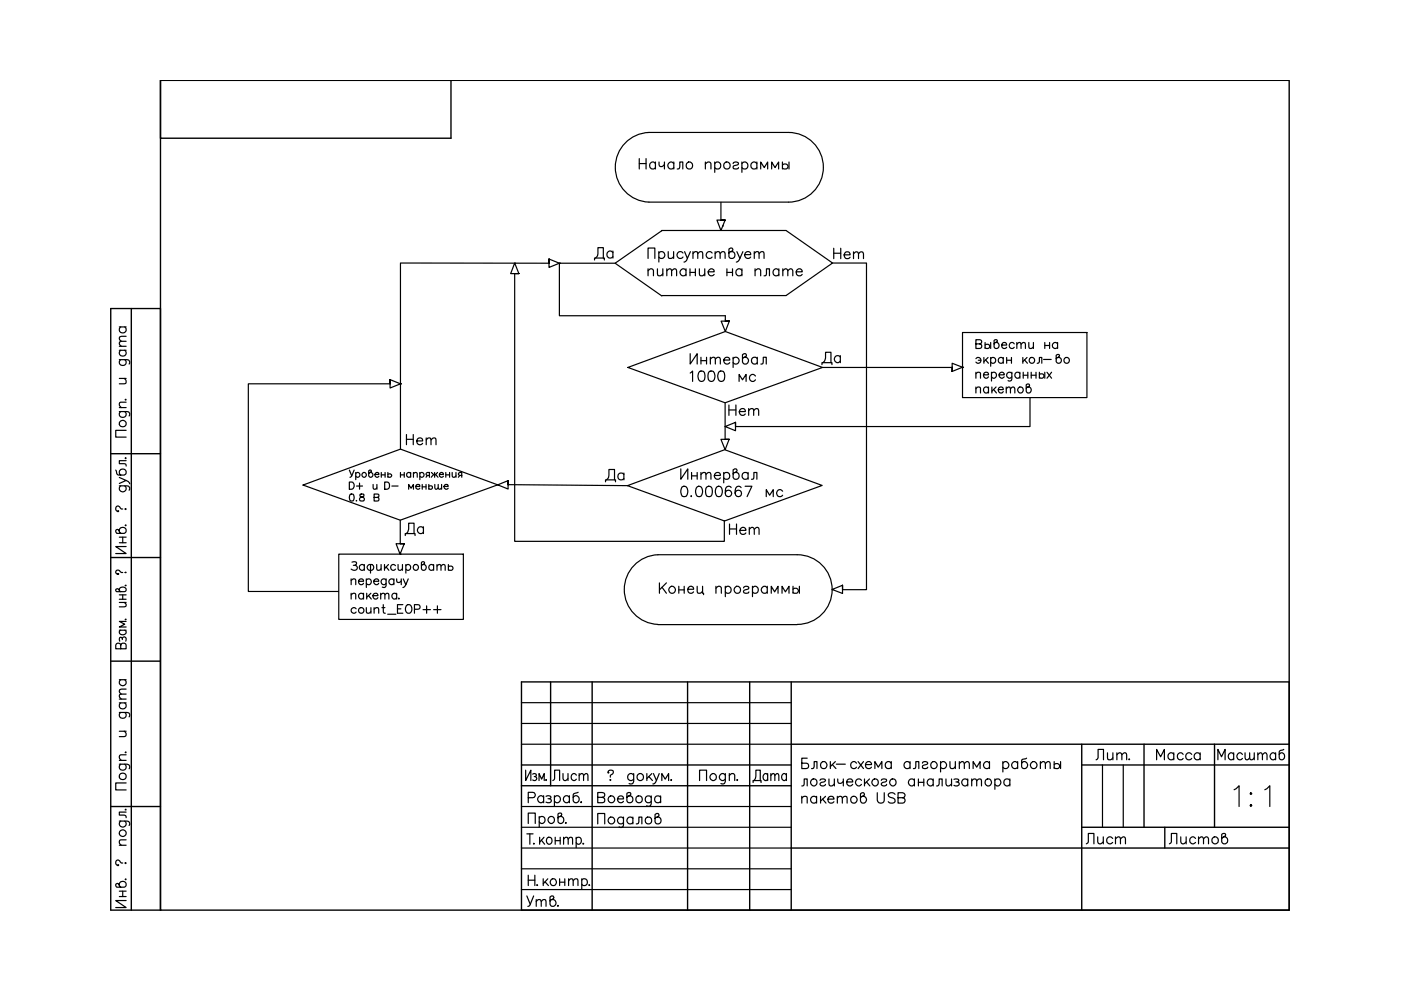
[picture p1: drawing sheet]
<svg xmlns="http://www.w3.org/2000/svg" width="297mm" height="210mm" viewBox="0 0 297 210" stroke-linecap="round" stroke-linejoin="round" font-family="sans-serif">
<defs><g id="words">
<text font-size="7.9" x="260.3" y="172.2">1:1</text>
<text font-size="6.6" x="127.7" y="167.6">докум.</text>
<g font-size="6.2">
<text x="124.9" y="56.4">Да</text>
<text x="173.2" y="78.7">Да</text>
<text x="158.4" y="167.2">Дата</text>
<text x="28.2" y="193.7" transform="rotate(-90 28.2 193.7)">Инв. подл.</text>
</g>
<g font-size="5.7">
<text x="127" y="103.4">Да</text>
<text x="84.7" y="114.7">Да</text>
<text x="153.5" y="114.7">Нет</text>
<text x="116.1" y="166.9">Лист</text>
<text x="229" y="180.3">Лист</text>
<text x="246.6" y="180.3">Листов</text>
</g>
<g font-size="5.3">
<text x="175.7" y="56.1">Нет</text>
<text x="153.5" y="89.3">Нет</text>
<text x="85" y="95.6">Нет</text>
<text x="231.1" y="162.3">Лит.</text>
<text x="244.1" y="162.3">Масса</text>
<text x="256.8" y="162.3">Масштаб</text>
<text x="110.4" y="193.3">Утв.</text>
</g>
</g></defs>
<!-- layer: 0.3-STAMP -->
<g fill="none" stroke="#000" stroke-width=".3">
<path d="M34 17h239.3v176h-239.3zM34 17h61.6v12.3h-61.6zM23.5 65.4h10.5v127.6h-10.5zM27.8 65.4v127.6M23.5 96.2h10.5M23.5 118.2h10.5M23.5 140.2h10.5M110.6 144.6h162.7v48.4h-162.7zM116.7 144.6v22M125.5 144.6v48.4M145.8 144.6v48.4M158.9 144.6v48.4"/>
<path d="M167.8 157.8h105.5M167.8 144.6v48.4M229.3 157.8v35.2M242.6 157.8v17.6M257.5 157.8v17.6M23.5 171h10.5M110.6 162.2h57.2M110.6 166.6h57.2M167.8 179.8h105.5M229.3 162.2h44M229.3 175.4h44"/>
</g>
<!-- layer: 0.25-STAMP -->
<path d="M110.6 149h57.2M110.6 157.8h57.2M110.6 153.4h57.2M110.6 179.8h57.2M110.6 175.4h57.2M110.6 171h57.2M233.8 162.2v13.2M238.2 162.2v13.2M110.6 188.6h57.2M110.6 184.2h57.2" fill="none" stroke="#000" stroke-width=".25"/>
<!-- layer: 0.25-TEXT -->
<g fill="none" stroke="#000" stroke-width=".25">
<path d="M135.5 33.6v2.2M135.5 34.7h1.5M137 33.6v2.2M137.6 28.1h29.6a7.4 7.4 0 0 1 7.4 7.4 7.4 7.4 0 0 1-7.4 7.4h-29.6M137.6 28.1a7.4 7.4 0 0 0-7.1 7.4 7.4 7.4 0 0 0 7.1 7.4M139 34.7a.72 .72 0 0 0-1.2 0 .72 .72 0 0 0 .4 1.1h.4l.4-.3M139 34.3v1.5M139.7 34.3l.1 .9 .2 .1h.4l.5-.4M140.9 34.3v1.5M142.9 34.7a.71 .71 0 0 0-1.1-.1 .71 .71 0 0 0 0 1 .71 .71 0 0 0 1.1-.1M142.9 34.3v1.5M143.6 35.8l.4-.1 .1-.3v-1.1h.7v1.5"/>
<path d="M145.6 34.7a.71 .71 0 0 1 1-.1 .71 .71 0 0 1 0 1 .71 .71 0 0 1-1-.1zM149.5 34.8l.4-.3a.51 .51 0 0 1 .8 .2v1.1M149.5 34.3v1.5M151.5 34.7a.71 .71 0 0 1 1.1-.1 .71 .71 0 0 1 0 1 .71 .71 0 0 1-1.1-.1M151.5 34.3v2.2M153.5 34.7a.71 .71 0 0 1 1.1-.1 .71 .71 0 0 1 0 1 .71 .71 0 0 1-1.1-.1zM155.4 34.7a.64 .64 0 0 1 .6-.4 .64 .64 0 0 1 .6 .4l-.1 .2-.8 .2a.39 .39 0 0 0-.2 .6 .8 .8 0 0 0 1.1-.2M157.3 34.7a.71 .71 0 0 1 1-.1 .71 .71 0 0 1 0 1 .71 .71 0 0 1-1-.1M157.3 34.3v2.2M160.5 34.7a.71 .71 0 0 0-1.1-.1 .71 .71 0 0 0 0 1 .71 .71 0 0 0 1.1-.1M160.5 34.3v1.5M161.3 35.8v-1.5l.7 1.2 .8-1.2v1.5"/>
<path d="M163.6 35.8v-1.5l.7 1.2 .8-1.2v1.5M165.9 35a.6 .6 0 0 1 1-.1 .6 .6 0 0 1-.2 .9h-.5l-.3-.2M165.9 34.3v1.5M167.3 34.3v1.5M109.1 55.8h.1M110 58l-.9-2.2-.8 2.2h1.7h-.9v56.8h44.5v-4.4M116.4 54.9l2.2 .9-2.2 .9v-1.8v.9h-31.5v39.4M118.6 55.8h.1M130.4 55.8h-11.8v11.1h35.2v1.2h.8h-1.7l.9 2.2 .8-2.2M137.4 54.8v-2.2h1.4v2.2M137.4 57.4l.3-.3a.51 .51 0 0 1 .8 .2v1.2M137.4 57v1.5"/>
<path d="M139.4 57l.1 1.4 .5 .1 .5-.4M139.7 53.7a.71 .71 0 0 1 1-.2 .71 .71 0 0 1 0 1.1 .71 .71 0 0 1-1-.1M139.7 53.4v2.2M140.3 49l26.4-.1 9.8 6.9-9.8 6.9h-26.4M140.3 48.9l-9.9 6.9 9.9 7M140.5 57v1.5M141.4 57.4l.5-.4 .4 .1 .1 1.4M141.4 57v1.5M141.7 53.4l.1 1.3a.77 .77 0 0 0 1-.3M142.4 57.4l.5-.4 .5 .1 .1 1.4M142.8 53.4v1.4M144.8 53.7a.71 .71 0 0 0-1-.2 .71 .71 0 0 0 0 1.1 .71 .71 0 0 0 1-.1"/>
<path d="M145.1 53.4l.6 1.4 .7-1.4M145.4 57.3a.71 .71 0 0 0-1-.1 .71 .71 0 0 0 0 1.1 .71 .71 0 0 0 1-.1M145.4 57v1.5M145.7 54.8a.84 .84 0 0 1-.7 .8M146.3 57.8h1.1M146.3 57v1.5M146.9 53.8l.5-.4h.5v1.4M146.9 53.4v1.4M147.4 57v1.5M147.9 53.8l.6-.4h.4l.1 1.4M148.3 57l.1 1.4 .5 .1 .5-.4M149.4 57v1.5"/>
<path d="M150.1 57.6h1.3a.66 .66 0 0 0-.8-.6 .66 .66 0 0 0-.5 .8 .69 .69 0 0 0 .6 .7 .69 .69 0 0 0 .7-.3M151 53.7a.71 .71 0 0 0-1.1-.2 .71 .71 0 0 0 0 1.1 .71 .71 0 0 0 1.1-.1M151.6 53.8l.5-.4h.5l.1 1.4M151.6 53.4v1.4M152.7 53.8l.5-.4h.4l.1 1.4M152.9 48.9h.1M152.9 42.9v3.8h.8h-1.7l.9 2.2 .8-2.2M152.9 48.8v.1M153.2 47.9h.1M154.1 57.8h1.2M154.1 57v1.5M155 53.4a.72 .72 0 0 1 .8 .4 .72 .72 0 0 1-.3 .9 .72 .72 0 0 1-1-.3v-1.6a.47 .47 0 0 1 .5-.2 .47 .47 0 0 1 .4 .3l-.1 .2-.8 .6"/>
<path d="M155.3 57v1.5M156.2 53.4l.7 1.4 .6-1.4M156.9 54.8a.92 .92 0 0 1-.8 .8M157.3 57.3a.71 .71 0 0 0-1-.1 .71 .71 0 0 0 0 1.1 .71 .71 0 0 0 1-.1M157.3 57v1.5M157.9 54h1.3a.64 .64 0 0 0-.7-.7 .64 .64 0 0 0-.6 .7 .7 .7 0 0 0 .4 .8 .7 .7 0 0 0 .9-.3M159.9 53.8l.5-.4h.5v1.4M159.9 53.4v1.4M160.1 57.4l.3-.3a.51 .51 0 0 1 .9 .2v1.2M160.1 57v1.5M160.9 53.8l.6-.4h.4l.1 1.4M162 58.5l.4-.1 .1-1.4h.6v1.5"/>
<path d="M165.1 57.3a.69 .69 0 0 0-1-.1 .69 .69 0 0 0 0 1.1 .69 .69 0 0 0 1-.1M165.1 57v1.5M166 57.4l.5-.4 .4 .1 .1 1.4M166 57v1.5M167 57.4l.5-.4 .5 .1 .1 1.4M168.8 57.6h1.3a.66 .66 0 0 0-.8-.6 .66 .66 0 0 0-.5 .8 .69 .69 0 0 0 .5 .7 .69 .69 0 0 0 .8-.3M176.5 55.8h7.2v69.2h-5.1M25.3 76.3h1.7a.57 .57 0 0 1 .5 .3 .57 .57 0 0 1-.1 .6M25.3 74.3h1.4M25.3 73.4h1.4M25.3 69.3h1.4M25.6 76.3a.69 .69 0 0 0-.1 1 .69 .69 0 0 0 1 0 .69 .69 0 0 0-.1-1"/>
<path d="M25.6 74.3a.69 .69 0 0 0-.1 1 .69 .69 0 0 0 1 0 .69 .69 0 0 0-.1-1M25.6 69.3a.71 .71 0 0 0-.1 1.1 .71 .71 0 0 0 1 0 .71 .71 0 0 0-.1-1.1M26.7 72.4l-1.3 .1-.1 .4 .4 .5M26.7 71.3l-1.3 .1-.1 .5 .4 .5M133.1 77.9l20.7-7.6 20.6 7.6-20.7 7.5zM146.3 75v2.2l1.5-2.2v2.2M146.3 79.1l.5-.4v2.2M148.3 78.8a.76 .76 0 0 1 1.1 .3 1.95 1.95 0 0 1-.2 1.6 .69 .69 0 0 1-1.1-.3 1.69 1.69 0 0 1 .2-1.6zM148.6 76.5h1.2M148.6 75.7v1.5M149.8 75.7v1.5M150.4 78.8a.74 .74 0 0 1 1.1 .3 1.11 1.11 0 0 1-.8 1.8 .98 .98 0 0 1-.6-1.3z"/>
<path d="M150.6 76.1l.6-.4 .4 .1 .1 1.4M150.6 75.7v1.5M151.7 76.1l.5-.4 .4 .1 .1 1.4M152.5 78.8a.76 .76 0 0 1 1.1 .3 1.95 1.95 0 0 1-.2 1.6 .69 .69 0 0 1-1.1-.3 1.69 1.69 0 0 1 .2-1.6zM153.4 76.3h1.3a.67 .67 0 0 0-.9-.5 .67 .67 0 0 0-.2 1.1 .68 .68 0 0 0 1.1 0M155.4 76a.71 .71 0 0 1 1.1-.1 .71 .71 0 0 1 0 1.1 .71 .71 0 0 1-1.1-.1M155.4 75.7v2.2M157.8 75.7a.7 .7 0 0 1 .9 .5 .7 .7 0 0 1-.4 .9 .7 .7 0 0 1-.9-.3v-1.6a.47 .47 0 0 1 .5-.2 .47 .47 0 0 1 .4 .3l-.1 .2-.8 .5M160.2 79.7a.7 .7 0 0 0-1.1-.1 .7 .7 0 0 0 0 1.1 .7 .7 0 0 0 1.1-.2M160.6 76a.69 .69 0 0 0-1.1 0 .69 .69 0 0 0 0 1 .69 .69 0 0 0 1.1-.1M160.6 75.7v1.5M161.3 77.2l.4-.1 .1-1.4h.7v1.5"/>
<path d="M174.4 77.9h27.5M201.9 77.9v.9v-1.8l2.2 .9-2.2 .9M204.1 70.5h26.3v13.8h-26.3zM204.1 77.9h.1M206.9 72.9h.8l.4 .2v.4l-.4 .4h-.8v-1.9h.8l.4 .2v.3l-.1 .3-.3 .1M206.9 76a.59 .59 0 0 1 .9 0 .59 .59 0 0 1 0 .8 .59 .59 0 0 1-.9 0M206.9 79.3l.3-.3a.47 .47 0 0 1 .7 .2v1M206.9 78.9v1.3M207.4 76.4h.6M208.5 79.5h1.1v-.2a.58 .58 0 0 0-.9-.2 .58 .58 0 0 0 0 .9 .58 .58 0 0 0 .9-.1M208.6 75.8v1.2M208.9 73.2a.5 .5 0 0 1 .8-.1 .5 .5 0 0 1-.2 .8l-.6-.2"/>
<path d="M208.9 72.6v1.3M208.9 76.3l.7 .7M209.5 75.8l-.9 .9M210 76a.59 .59 0 0 1 .9 0 .59 .59 0 0 1 0 .8 .59 .59 0 0 1-.9 0M210 72.6v1.3M210 75.8v1.9M210.2 79.2a.59 .59 0 0 1 .9-.1 .59 .59 0 0 1 0 .9 .59 .59 0 0 1-.9-.1M210.2 78.9v1.9M211.1 72.6a.62 .62 0 0 1 .8 .4 .62 .62 0 0 1-.3 .8 .62 .62 0 0 1-.8-.3v-1.3l.2-.2 .4 .1v.3l-.6 .5M211.8 79.5h1.1a.59 .59 0 0 0-.9-.5 .59 .59 0 0 0 .1 1.1 .5 .5 0 0 0 .8-.2M212.4 73.2h1a.55 .55 0 0 0-.6-.6 .55 .55 0 0 0-.4 .7 .57 .57 0 0 0 .4 .6 .57 .57 0 0 0 .6-.3M212.7 76a.59 .59 0 0 0-.9 0 .59 .59 0 0 0 0 .8 .59 .59 0 0 0 .9 0"/>
<path d="M212.7 75.8v1.2M213.4 76.4h1M213.4 75.8v1.2M214.4 75.8v1.2M214.5 79.2a.61 .61 0 0 0-.9-.1 .61 .61 0 0 0 0 .9 .61 .61 0 0 0 .9-.1M214.5 78.9v1.5a.49 .49 0 0 1-.3 .4 .49 .49 0 0 1-.5-.1M215 72.9a.59 .59 0 0 0-.8-.1 .59 .59 0 0 0 0 .9 .59 .59 0 0 0 .8-.1M215.6 73l.5-.4 .3 .1 .1 1.2M215.6 72.6v1.3M216.2 79.2a.59 .59 0 0 0-.8-.1 .59 .59 0 0 0 0 .9 .59 .59 0 0 0 .8-.1M216.2 78.9v1.3M216.5 73l.4-.4 .4 .1 .1 1.2"/>
<path d="M216.9 75.8v1.2M216.9 79.6h1M216.9 78.9v1.3M217.2 76.3l.6 .7M217.7 75.8l-.8 .9M217.9 78.9v1.3M218.1 72.6l.1 1.2a.63 .63 0 0 0 .9-.3M218.6 79.6h1.1M218.6 78.9v1.3M219.1 72.6v1.3M219.7 78.9v1.3M219.9 77l.3-.1 .2-.2v-.9h.5v1.2"/>
<path d="M220.4 79.5a.51 .51 0 0 1 .8-.1 .51 .51 0 0 1-.2 .8h-.4l-.2-.2M220.4 78.9v1.3M221.3 76.2h1.6M221.5 73.3h1M221.5 72.6v1.3M221.5 78.9v1.3M222 78.9l1 1.3M222.5 72.6v1.3M223 78.9l-1 1.3M224.2 72.9a.61 .61 0 0 0-.9-.1 .61 .61 0 0 0 0 .9 .61 .61 0 0 0 .9-.1M224.2 72.6v1.3M224.3 75.8a.61 .61 0 0 1 .7 .4 .61 .61 0 0 1-.3 .7 .61 .61 0 0 1-.8-.2v-1.4l.6-.1 .1 .2v.2l-.7 .4"/>
<path d="M24.5 99.7l.3 .7 .3 .3h1.3a.7 .7 0 0 0 .1-1 .7 .7 0 0 0-1.1 0 .7 .7 0 0 0 .2 1M25.3 87.3h1.7a.57 .57 0 0 1 .5 .3 .57 .57 0 0 1-.1 .6M25.3 86.4h1.4M25.3 80.2h1.4M25.6 87.3a.69 .69 0 0 0-.1 1 .69 .69 0 0 0 1 0 .69 .69 0 0 0-.1-1M26.4 80.2a.77 .77 0 0 1 .3 1.1l-1.4 .1M26.7 97v.3l-.2-.2M26.7 84.6v.3l-.2-.2M26.7 97.7h-1.4v.6l1.4 .1v.4M26.7 91.2h-2.2v1.5h2.2M26.7 85.3h-1.1a.51 .51 0 0 0-.2 .8l.3 .3M74.1 99.7l.5 1.2"/>
<path d="M75.1 99.7l-.5 1.2-.4 .3M82.7 80.5l2.2 .9-2.2 .9v-1.8v.9h-30.1v44h19.1M84.9 81.4h.1M144.3 99.4v2.2l1.5-2.2v2.2M153.7 85.4v7.7h.9h-1.7l.8 2.2 .9-2.2M156.7 80.9v-1.5l.7 1.1 .8-1.1v1.5M206.9 82.4l.3-.3a.47 .47 0 0 1 .7 .2v1M206.9 82.1v1.2M209.6 82.3a.59 .59 0 0 0-.9-.1 .59 .59 0 0 0 0 .9 .59 .59 0 0 0 .9-.1M209.6 82.1v1.2M210.3 82.1v1.2M210.7 82.6l.6 .7"/>
<path d="M211.2 82.1l-.9 .8M211.7 82.6h1v-.2a.62 .62 0 0 0-.9-.2 .62 .62 0 0 0-.1 .9 .62 .62 0 0 0 .8 .1l.2-.2M213.3 82.4l.5-.3h.4v1.2M213.3 82.1v1.2M214.2 82.4l.5-.3h.3l.2 1.2M217.9 82.1a.6 .6 0 0 1 .7 .7 .6 .6 0 0 1-.9 .3l-.1-1.5 .5-.2 .2 .3-.1 .2-.6 .4M218.4 84.3v6.1h-62.5v-.9v1.8l-2.2-.9 2.2-.9M25.3 112.7a.72 .72 0 0 1 .4-.9 .72 .72 0 0 1 .9 .4 .72 .72 0 0 1-.2 .9h-1.6a.47 .47 0 0 1-.3-.5 .47 .47 0 0 1 .4-.4l.2 .1 .5 .8M25.3 103h1.7a.57 .57 0 0 1 .5 .3 .57 .57 0 0 1-.1 .6M25.3 101.2l1.4 .7-1.4 .6M25.3 113.9h1.4M25.3 115.1h1.4"/>
<path d="M25.6 103a.71 .71 0 0 0-.1 1.1 .71 .71 0 0 0 1 0 .71 .71 0 0 0-.1-1.1M26 107.9h-.3l-.3-.4a.46 .46 0 0 0-.7-.1 .64 .64 0 0 0-.1 .7 .64 .64 0 0 0 .5 .4l.1-.2h-.2M26 113.9v1.2M26.5 107.9h.2v.1zM26.7 111.3v.1h-.2M26.7 115.9h-2.2l2.2 1.5h-2.2M26.7 101.9l.5 .2 .3 .5M64.2 102.8l20.7-7.6 20.6 7.6-20.6 7.5zM71.8 117.5h26.4v13.8h-26.4zM74.1 102.2h.5a.81 .81 0 0 1 .5 .8 .81 .81 0 0 1-.5 .7h-.5zM74.3 104.8h.6l.1 .2 .1 .6-.2 .6h-.6l-.1-.2-.1-.6zM74.6 119.2a.71 .71 0 0 1 1 .2l-.1 .3-.2 .2a.58 .58 0 0 1 .4 .8 .58 .58 0 0 1-1 .1l-.2-.1"/>
<path d="M74.9 119.9h.4M75.4 100.4a.5 .5 0 0 1 .8-.1 .5 .5 0 0 1 0 .8 .5 .5 0 0 1-.8-.1M75.4 100.2v1.5M75.6 106.1l-.1 .1h.1M75.6 103.1h1.3M76.2 102.4v1.3M76.4 104.8v.4l.4 .2a.45 .45 0 0 1 .5 .5 .45 .45 0 0 1-.7 .3h-.2l-.2-.5 .2-.2 .7-.3 .1-.2-.1-.2zM77.2 119.9a.59 .59 0 0 0-.8 0 .59 .59 0 0 0 0 .8 .59 .59 0 0 0 .8 0M77.2 119.7v1.2M78.5 100.2a.5 .5 0 0 1 .6 .3 .5 .5 0 0 1-.3 .6 .5 .5 0 0 1-.6-.2v-1.1l.4-.1 .2 .2-.1 .1-.5 .4M78.6 119.7v1.8M79.1 102.7l.1 .9 .4 .1 .3-.3"/>
<path d="M79.3 105.5l1 .1v.5l-.3 .1h-.7v-1.5l1 .2v.4l-.3 .2M79.5 100.6h.8v-.1a.47 .47 0 0 0-.7-.1 .47 .47 0 0 0 0 .7 .47 .47 0 0 0 .7-.1M79.9 119.7l.1 1.1 .4 .1 .4-.3M79.9 102.7v1M80.8 119.7v1.2M80.8 100.7h.8M80.8 100.2v1M81.5 119.7v1.2M81.6 102.2h.5a.81 .81 0 0 1 .5 .8 .81 .81 0 0 1-.5 .7h-.5zM81.6 100.2v1M82.2 100.6a.4 .4 0 0 1 .7 0 .4 .4 0 0 1-.2 .6l-.5-.2M82.2 100.2v1"/>
<path d="M82.4 119.7l-.9 .9M83.1 103.1h1.3M83.8 119.9a.58 .58 0 0 0-.8 0 .58 .58 0 0 0 0 .8 .58 .58 0 0 0 .8 0M84.4 119.7l.1 1.1 .4 .1 .4-.3M84.9 117.5h.1M84.9 115.3h.8h-1.7l.8 2.2 .9-2.2M84.9 117.4v.1M84.9 100.7h.8M84.9 100.2v1M85.3 119.7v1.2M85.7 100.2v1M86 119.9a.58 .58 0 0 1 .9 0 .58 .58 0 0 1 0 .8 .58 .58 0 0 1-.9 0"/>
<path d="M86 119.7v1.8M86.6 103.7v-1l.6 .8 .5-.8v1M87.1 100.4a.48 .48 0 0 0-.7-.1 .48 .48 0 0 0 0 .7 .48 .48 0 0 0 .7 0M87.1 100.2v1M87.7 100.5l.3-.3 .4 .1 .1 .9M87.7 100.2v1M88.2 103.1h.8a.48 .48 0 0 0-.8-.3 .48 .48 0 0 0 .2 .8l.3 .1 .3-.2M89 100.4a.5 .5 0 0 1 .7-.1 .5 .5 0 0 1 0 .8 .5 .5 0 0 1-.7-.1M89 100.2v1.5M89.5 103.2h.8M89.5 102.7v1M89.7 119.7a.59 .59 0 0 1 .7 .3 .59 .59 0 0 1-.3 .8 .59 .59 0 0 1-.7-.2v-1.3l.5-.2 .1 .3-.1 .1-.5 .4"/>
<path d="M90.3 102.7v1M90.6 100.8l-.3 .4M90.9 103.1a.42 .42 0 0 1 .6-.1 .42 .42 0 0 1 .1 .6l-.2 .1-.5-.1M90.9 102.7v1M91 100.8h-.5l-.2-.2 .1-.3 .6-.1v1M91.5 100.2l.6 .6 .7-.6M91.9 119.9a.57 .57 0 0 0-.8 0 .57 .57 0 0 0 0 .8 .57 .57 0 0 0 .8 0M91.9 100.6l-.5 .6M91.9 119.7v1.2M92.1 100.2v1M92.2 102.7l.1 .9 .3 .1 .3-.3M92.4 100.6l.5 .6"/>
<path d="M92.7 119.7v1.2M92.9 102.7l.1 .9 .3 .1 .3-.3M93.2 100.6h.8a.48 .48 0 0 0-.8-.2 .48 .48 0 0 0 .3 .8l.5-.2M93.6 102.7v1M94.1 103.1h.9a.47 .47 0 0 0-.6-.3 .47 .47 0 0 0-.2 .7l.3 .2 .5-.2M94.5 100.7h.8M94.5 100.2v1M95.1 119.7v1.2M95.3 100.2v1M95.9 100.2l.1 .9 .3 .1 .4-.3M96.7 100.2v1M97.5 100.8l-.3 .4"/>
<path d="M97.9 100.8h-.5l-.2-.2 .1-.3 .6-.1v1M105.5 102.8h.1M107.7 101.9l-2.2 .9 2.2 .9v-1.8v.9l25.3 .2M133 103l20.7-7.7 20.6 7.6-20.7 7.6zM139.5 117.6h29.5a7.4 7.4 0 0 1 7.4 7.4 7.4 7.4 0 0 1-7.4 7.4M139.5 117.6a7.4 7.4 0 0 0-7.1 7.4 7.4 7.4 0 0 0 7.1 7.4M144.6 103.2a.69 .69 0 0 1 1.1 .3 1.11 1.11 0 0 1-.7 1.8 1.2 1.2 0 0 1-.5-1.8zM146.5 105.1v.1h.1M146.6 100.9h1.2M146.6 100.2v1.4M147.8 103.2a.66 .66 0 0 1 1 .3 1.11 1.11 0 0 1-.7 1.8 1.2 1.2 0 0 1-.5-1.8zM147.8 100.2v1.4"/>
<path d="M148.6 100.6l.6-.4 .4 .1 .1 1.3M148.6 100.2v1.4M149.7 100.6l.5-.4 .4 .1 .1 1.3M149.9 103.2a.69 .69 0 0 1 1 .3 2.02 2.02 0 0 1-.2 1.7 .76 .76 0 0 1-1-.3 1.9 1.9 0 0 1 .2-1.7zM151.5 100.8h1.2a.64 .64 0 0 0-.6-.7 .64 .64 0 0 0-.6 .7 .7 .7 0 0 0 .4 .8 .7 .7 0 0 0 .8-.3M152 103.2a.66 .66 0 0 1 1 .3 1.11 1.11 0 0 1-.7 1.8 1.2 1.2 0 0 1-.5-1.8zM153.4 100.5a.71 .71 0 0 1 1.1-.1 .71 .71 0 0 1 0 1 .71 .71 0 0 1-1.1-.1M153.4 100.2v2.2M155 103.4l-.1-.2a.7 .7 0 0 0-1 .3 1.73 1.73 0 0 0 .2 1.7 .68 .68 0 0 0 1-.3 .68 .68 0 0 0-.5-.9 .68 .68 0 0 0-.8 .6M155.9 100.2a.72 .72 0 0 1 .8 .4 .72 .72 0 0 1-.3 .9 .72 .72 0 0 1-1-.3v-1.6a.47 .47 0 0 1 .5-.2 .47 .47 0 0 1 .4 .4l-.1 .2-.8 .5M157.1 103.4a.63 .63 0 0 0-.6-.3 .63 .63 0 0 0-.5 .4 1.24 1.24 0 0 0 .5 1.8 .69 .69 0 0 0 .7-.6 .69 .69 0 0 0-.6-.8 .69 .69 0 0 0-.7 .7M158 103.1h1.4l-1 2.2"/>
<path d="M158.6 100.5a.71 .71 0 0 0-1-.1 .71 .71 0 0 0 0 1 .71 .71 0 0 0 1-.1M158.6 100.2v1.4M159.3 101.6l.5-.1v-1.3h.7v1.4M162.5 105.3v-1.5l.7 1.2 .7-1.2v1.5M165.9 104.2a.71 .71 0 0 0-1-.1 .71 .71 0 0 0 0 1 .71 .71 0 0 0 1-.1M25.3 125.2a.69 .69 0 0 1 .8-.7 .69 .69 0 0 1 .6 .8l-.3 .1h-1.6l-.3-.4 .4-.2 .2 .1 .5 .5M25.3 133.6h1.4M25.3 127.7h1.4M25.3 126.1h1.4M25.3 127.1h1.4M25.6 136.8a.54 .54 0 0 0-.5-.4 .54 .54 0 0 0-.6 .4v.8h2.2v-1.1l-.3-.1-.6 .1-.2 .3v.8M25.6 133.6a.47 .47 0 0 0-.3 .5 .47 .47 0 0 0 .3 .4 .68 .68 0 0 0 .8 0 .68 .68 0 0 0 .3-.8l-.3-.1"/>
<path d="M25.9 135.4l.5-.4 .3 .2v.7M25.9 135.6v-.2l-.3-.3a.56 .56 0 0 0-.2 .8M26 121.4l-.5-.2a.49 .49 0 0 0-.5-.4 .49 .49 0 0 0-.5 .5 .49 .49 0 0 0 .6 .5v-.2l-.1 .1M26 126.1v1M26.4 127.7l.3 .5v.4l-1.4 .1M26.5 121.4h.2zM26.7 131.2v.2l-.2-.1M26.7 124.1v.1l-.2-.1M26.7 131.8h-1.4l1.1 .5-1.1 .6h1.4M74.5 123.1l.4-.4 .4 .1 .1 1.2M74.5 126.1l.4-.3 .4 .1 .1 1.1M74.5 122.7v1.3"/>
<path d="M74.5 125.8v1.2M75.5 129.1a.59 .59 0 0 0-.9-.1 .59 .59 0 0 0 0 .9 .59 .59 0 0 0 .9-.1M76 123.2h1.1a.56 .56 0 0 0-.8-.4 .56 .56 0 0 0-.2 .9 .54 .54 0 0 0 .5 .3 .54 .54 0 0 0 .5-.3M77.1 126a.59 .59 0 0 0-.9-.1 .59 .59 0 0 0 0 .9 .59 .59 0 0 0 .9-.1M77.1 125.8v1.2M77.7 123a.59 .59 0 0 1 .8-.1 .59 .59 0 0 1 0 .9 .59 .59 0 0 1-.8-.1M77.7 128.8v.9a.44 .44 0 0 0 .7 .2l.2-.2M77.7 122.7v1.9M77.8 125.8v1.2M78.1 126.3l.6 .7M78.6 125.8l-.8 .8M78.6 128.8v1.2"/>
<path d="M79.1 126.3h1a.56 .56 0 0 0-.8-.5 .56 .56 0 0 0-.2 .9 .54 .54 0 0 0 .5 .3 .54 .54 0 0 0 .5-.3M79.2 123.2h1.1a.59 .59 0 0 0-.7-.4 .59 .59 0 0 0-.5 .6 .59 .59 0 0 0 .6 .6l.4-.1 .2-.2M79.3 129.2l.5-.4 .4 .1 .1 1.1M79.3 128.8v1.2M80.7 126.1l.5-.3 .3 .1 .1 1.1M80.7 125.8v1.2M81 128.8h.6M81.3 128.2v1.5l.1 .2 .3 .1M81.6 126.1l.4-.3 .4 .1 .1 1.1M81.9 123a.59 .59 0 0 0-.9-.1 .59 .59 0 0 0 0 .9 .59 .59 0 0 0 .9-.1M81.9 122.7v1.4a.49 .49 0 0 1-.3 .5 .49 .49 0 0 1-.5-.1M81.9 120.2l.6 .7"/>
<path d="M82.2 130.2h1.7M83.5 123a.59 .59 0 0 0-.9-.1 .59 .59 0 0 0 0 .9 .59 .59 0 0 0 .9-.1M83.5 122.7v1.3M84.1 122.7v.5a.44 .44 0 0 0 .7 .2l.3-.2M84.1 126a.57 .57 0 0 0-.8 0 .57 .57 0 0 0 0 .8 .57 .57 0 0 0 .8-.1M84.1 125.8v1.2M84.3 129.1h.7M84.6 126.8l-.1 .1h.2M85.1 122.7v1.3M85.4 128.2h-1.1v1.8h1.1M85.5 122.7l.5 1.3 .6-1.3M86 124l-.3 .5-.3 .1"/>
<path d="M86.3 128.3a.87 .87 0 0 1 1 .4 .87 .87 0 0 1-.1 1.1 .66 .66 0 0 1-.8 .2 .66 .66 0 0 1-.4-.7v-.4zM87.9 129.2h.7a.49 .49 0 0 0 .5-.5 .49 .49 0 0 0-.5-.5h-.7v1.8M89.7 129.3h1.6M90.5 128.5v1.5M91.9 129.3h1.6M92.7 120l.4-.3 .3 .1 .1 1.1M92.7 128.5v1.5M93.5 120l.4-.3 .4 .1 .1 1.1M95.1 120.2a.52 .52 0 0 1 .7-.1 .52 .52 0 0 1 .2 .6l-.3 .2-.6-.2M139.5 132.4h29.5M139.8 123.6v2.2M140.4 124.5l.9 1.3"/>
<path d="M141.3 123.6l-1.5 1.5M143.9 125.1h1.2M143.9 124.3v1.5M145.1 124.3v1.5M145.8 124.9h1.3a.64 .64 0 0 0-.8-.6 .64 .64 0 0 0-.5 .9 .66 .66 0 0 0 .5 .6 .66 .66 0 0 0 .8-.3M147.8 124.3l.1 1.4 .5 .1 .6-.4M149 124.3v1.5h.2v.3M151.8 124.7l.3-.3a.51 .51 0 0 1 .8 .2v1.2M151.8 124.3v1.5M153.8 124.6a.69 .69 0 0 1 1 0 .69 .69 0 0 1 0 1 .69 .69 0 0 1-1-.1M153.8 124.3v2.2M157.6 124.6a.64 .64 0 0 1 .6-.3 .64 .64 0 0 1 .6 .3l-.1 .3-.9 .3-.2 .3a.68 .68 0 0 0 1.2 0"/>
<path d="M159.5 124.6a.69 .69 0 0 1 1.1 0 .69 .69 0 0 1 0 1 .69 .69 0 0 1-1.1-.1M159.5 124.3v2.2M162.7 124.6a.71 .71 0 0 0-1.1-.1 .71 .71 0 0 0 0 1.1 .71 .71 0 0 0 1.1-.1M162.7 124.3v1.5M163.5 125.8v-1.5l.7 1.2 .8-1.2v1.5M165.8 125.8v-1.5l.7 1.2 .8-1.2v1.5M168.1 124.9a.58 .58 0 0 1 1 0 .58 .58 0 0 1-.2 .9h-.5l-.3-.2M168.1 124.3v1.5M169.5 124.3v1.5M176.4 125h.1M178.6 124.1l-2.2 .9 2.2 .8v-1.7v.9M25.3 151.1h2l.2 .3-.1 .6"/>
<path d="M25.3 155h1.4M25.3 149h1.4M25.3 148.2h1.4M25.3 144.1h1.4M25.6 151.1a.69 .69 0 0 0-.1 1 .69 .69 0 0 0 1 0 .69 .69 0 0 0-.1-1M25.6 149a.71 .71 0 0 0-.1 1.1 .71 .71 0 0 0 1 0 .71 .71 0 0 0-.1-1.1M25.6 144.1a.71 .71 0 0 0-.1 1.1 .71 .71 0 0 0 1 0 .71 .71 0 0 0-.1-1.1M26.4 155a.73 .73 0 0 1 .3 1.1l-1.4 .1M26.7 159.4v.1h-.2M26.7 147.2h-1.3l-.1 .5 .4 .5M26.7 146.1l-1.3 .1-.1 .5 .4 .5M25.3 162l2 .2 .2 .2-.1 .6"/>
<path d="M25.3 161.2h1.4M25.6 162a.71 .71 0 0 0-.1 1.1 .71 .71 0 0 0 1 0 .71 .71 0 0 0-.1-1.1M26.7 166h-2.2v1.5h2.2M26.7 160h-1.1a.56 .56 0 0 0-.2 .9l.3 .3M111.4 163.3v2.2l1.2-2.2v2.2M111.7 176.8h1.3M112 174.6v-2.2h1.5v2.2M112 169.1h.9a.59 .59 0 0 0 .6-.4 .59 .59 0 0 0-.2-.6l-1.3-.1v2.2M112.3 176.8v2.2M112.9 164.1l.3-.1 .5 .1v.5h-.4M113.2 178.8v.2l.1-.1M113.5 164.6a.43 .43 0 0 1 .3 .5 .43 .43 0 0 1-.3 .4l-.6-.1"/>
<path d="M114.3 173.4a.69 .69 0 0 1 1-.1 .69 .69 0 0 1 0 1 .69 .69 0 0 1-1 0M114.3 173.1v2.2M114.4 177.5v1.5M114.8 178.2l.7 .8M115.3 169.1a.7 .7 0 0 0-1.1-.2 .7 .7 0 0 0 0 1.1 .7 .7 0 0 0 1.1-.1M115.3 168.7v1.5M115.3 177.5l-.9 1.1M115.8 168.8a.7 .7 0 0 1 1 .3l-.3 .2h-.3M116.1 177.6a.72 .72 0 0 1 .9 .6 .72 .72 0 0 1-.7 .8 .87 .87 0 0 1-.2-1.4zM116.5 169.3a.42 .42 0 0 1 .4 .3 .42 .42 0 0 1-.2 .5l-.2 .1-.7-.1M117.5 169.1a.7 .7 0 0 1 1.1-.2 .7 .7 0 0 1 0 1.1 .7 .7 0 0 1-1.1-.1M117.5 168.7v2.2"/>
<path d="M117.7 178.2h1.1M117.7 177.5v1.5M118.7 173.1a.72 .72 0 0 1 .8 .9 .72 .72 0 0 1-1.1 .4l-.1-1.8 .3-.2h.3l.2 .3-.1 .2-.7 .5M118.8 177.5v1.5M119.5 177.9l.5-.4 .3 .1 .2 1.4M119.5 177.5v1.5M120 174.4v.2l.1-.1M120.5 177.9l.2-.3h.6l.1 1.4M120.7 169.1a.7 .7 0 0 0-1-.2 .7 .7 0 0 0 0 1.1 .7 .7 0 0 0 1-.1M120.7 168.7v1.5M122.2 177.8a.57 .57 0 0 1 1 0 .66 .66 0 0 1-.1 1 .66 .66 0 0 1-.9-.1M122.2 177.5v2.2"/>
<path d="M122.6 168l-.9 .3-.2 .2v1.3a.69 .69 0 0 0 1 .2 .69 .69 0 0 0 .2-1 .69 .69 0 0 0-1-.2l-.2 .3M123.2 170l-.1 .1 .1 .1 .1-.1M123.6 178.8v.2l.2-.1M126.7 169.1l1.3 .1a.58 .58 0 0 1 0 .9l-1.3 .1v-2.2h1l.4 .2v.6l-.4 .3M126.7 174.7v-2.2h1.5v2.2M130.9 169.4h1.3a.64 .64 0 0 0-.6-.7 .64 .64 0 0 0-.7 .7 .7 .7 0 0 0 .5 .8 .7 .7 0 0 0 .8-.3M132.2 173.5a.71 .71 0 0 0-1.1-.1 .71 .71 0 0 0 0 1.1 .71 .71 0 0 0 1.1-.1M132.2 173.2v1.7a.57 .57 0 0 1-.3 .5 .57 .57 0 0 1-.6-.1M133.3 168.8a.72 .72 0 0 1 .9 .4 .72 .72 0 0 1-.4 .9 .72 .72 0 0 1-.9-.3v-1.6l.4-.2 .4 .1v.4l-.8 .6M134.2 173.5a.71 .71 0 0 0-1.1-.1 .71 .71 0 0 0 0 1.1 .71 .71 0 0 0 1.1-.1M134.2 173.2v1.5M134.9 174.7l.4-.1 .2-1.4h.6v1.5"/>
<path d="M138.1 169.1a.71 .71 0 0 0-1.1-.1 .71 .71 0 0 0 0 1 .71 .71 0 0 0 1.1-.1M138.1 168.8l-.1 1.9-.3 .3-.6-.2M139.3 173.2a.72 .72 0 0 1 .9 .5 .72 .72 0 0 1-.4 .9 .72 .72 0 0 1-.9-.3v-1.6a.47 .47 0 0 1 .4-.2 .47 .47 0 0 1 .4 .3l-.1 .2-.7 .5M140.1 169.1a.71 .71 0 0 0-1.1-.2 .71 .71 0 0 0 0 1.1 .71 .71 0 0 0 1.1-.1M140.1 168.8v1.4M148.3 165.5v-2.2h1.5v2.2M153.8 164.4a.71 .71 0 0 0-1.1-.2 .71 .71 0 0 0 0 1.1 .71 .71 0 0 0 1.1-.1M153.8 164v1.7l-.1 .3a.58 .58 0 0 1-.8 .1M154.6 164.4l.5-.4 .5 .1 .2 .3v1.1M154.6 164v1.5M156.3 165.3v.2l.1-.1M170 166.6l.4-.1 .1-1.3h.6v1.4"/>
<path d="M170 169.2a.77 .77 0 0 1 1.1-.3v1.4M170 168.8v1.5M171.1 160.8h-1.1v2.2h.9a.57 .57 0 0 0 .6-.6 .57 .57 0 0 0-.6-.6h-.9M172.1 163l.4-.1 .1-.4v-1h.6v1.5M173.1 169.1a.71 .71 0 0 0-1-.1 .71 .71 0 0 0 0 1.1 .71 .71 0 0 0 1-.1M173.1 168.8v1.5M173.8 165.5a.71 .71 0 0 1 1.2 0l-.3 .3-.7 .2-.2 .3a.67 .67 0 0 0 1.2 0M174 168.8v1.5M174.3 161.6a.71 .71 0 0 1 1.1 .5 .71 .71 0 0 1-.9 .8 .71 .71 0 0 1-.4-1.1zM174.4 169.4l.7 .9M175 168.8l-1 1.1M175.5 169.4h1.3a.69 .69 0 0 0-1-.5 .69 .69 0 0 0-.2 1.1 .71 .71 0 0 0 1.2 0"/>
<path d="M175.8 165.2v1.3l.6 .1 .5-.4M176.1 161.5v1.5M176.5 162.1l.7 .9M176.9 165.2v1.4M177.1 161.5l-1 1M177.3 162h1.9M177.5 169.2l.5-.4 .5 .1 .1 1.4M177.5 168.8v1.5M177.6 165.2l.1 .8 .6 .1 .5-.4M178.6 169.2l.5-.4 .4 .1 .1 1.4M178.8 165.2v1.4M179.5 165.8h1.3a.68 .68 0 0 0-1-.6 .68 .68 0 0 0-.2 1.1 .67 .67 0 0 0 1.2 0"/>
<path d="M181.6 161.8a.69 .69 0 0 0-1-.1 .69 .69 0 0 0 0 1 .69 .69 0 0 0 1 0M181.9 161.5l1.2 1.5M182.7 165.5a.71 .71 0 0 0-1.1-.1 .71 .71 0 0 0 0 1 .71 .71 0 0 0 1.1-.1M182.9 168.8a.7 .7 0 0 1 .8 .5 .7 .7 0 0 1-.3 .9 .7 .7 0 0 1-1-.3v-1.6a.47 .47 0 0 1 .5-.2 .47 .47 0 0 1 .4 .3l-.1 .2-.8 .5M183.1 161.5l-1.2 1.5M183.3 165.2v1.4M183.5 162.1h1.3a.66 .66 0 0 0-.8-.7 .66 .66 0 0 0-.5 .9 .69 .69 0 0 0 .5 .7 .69 .69 0 0 0 .8-.3M183.7 165.8l.7 .8M184.3 165.2l-1 1M185.5 163v-1.5l.7 1.2 .8-1.2v1.5M186 168.1v1.5a.75 .75 0 0 0 .7 .7 .75 .75 0 0 0 .8-.7v-1.5M186.8 165.5a.68 .68 0 0 1 1.2 0l-.3 .3-.7 .2-.2 .3a.64 .64 0 0 0 .6 .4 .64 .64 0 0 0 .6-.4"/>
<path d="M189 161.8a.71 .71 0 0 0-1.1-.1 .71 .71 0 0 0 0 1.1 .71 .71 0 0 0 1.1-.1M189 161.5v1.5M189.8 168.4a.79 .79 0 0 0-.8-.4 .79 .79 0 0 0-.7 .6l.5 .5 .6 .1a.6 .6 0 0 1 .4 .8 .97 .97 0 0 1-1.5 0M190.4 169.1h1a.53 .53 0 0 0 .4-.8l-.4-.2h-1v2.2h1a.57 .57 0 0 0 .5-.6 .57 .57 0 0 0-.5-.6M192.9 161.8a.71 .71 0 0 0-1-.1 .71 .71 0 0 0 0 1.1 .71 .71 0 0 0 1-.1M192.9 161.5v1.5M193.7 163l.4-.1 .1-1.4h.6v1.5M193.9 165.5a.71 .71 0 0 0-1.1-.2 .71 .71 0 0 0 0 1.1 .71 .71 0 0 0 1.1-.1M193.9 165.2v1.4M194.7 165.9h1.2M194.7 165.2v1.4M195.6 161.8a.63 .63 0 0 1 .5-.4 .63 .63 0 0 1 .6 .4l-.1 .2-.7 .2a.39 .39 0 0 0-.2 .7 .8 .8 0 0 0 1-.2"/>
<path d="M195.9 165.2v1.4M197.4 161.8a.71 .71 0 0 1 1.1-.1 .71 .71 0 0 1 0 1.1 .71 .71 0 0 1-1.1-.1zM197.9 165.5a.71 .71 0 0 0-1.1-.2 .71 .71 0 0 0 0 1.1 .71 .71 0 0 0 1.1-.1M197.9 165.2v1.4M198.6 166.6l.4-.1 .1-.3v-1h.7v1.4M199.4 161.8a.71 .71 0 0 1 1.1-.1 .71 .71 0 0 1 0 1.1 .71 .71 0 0 1-1.1-.1M199.4 161.5v2.2M200.6 165.2l.1 1.3 .5 .1 .5-.4M201.4 161.5l.1 1.4 .5 .1 .6-.5M201.7 165.2v1.4M202.3 165.2a.8 .8 0 0 1 1 .3l-.3 .3h-.3M202.6 161.5v1.5"/>
<path d="M203 165.8a.39 .39 0 0 1 .3 .3 .39 .39 0 0 1-.1 .4l-.2 .1-.7-.1M203.4 161.9l.5-.4 .4 .1 .2 1.4M203.4 161.5v1.5M204.5 161.9l.5-.4 .4 .1 .1 1.4M205.2 165.5a.71 .71 0 0 0-1.1-.2 .71 .71 0 0 0 0 1.1 .71 .71 0 0 0 1.1-.1M205.2 165.2v1.4M206 165.6l.5-.4h.5l.1 1.4M206 165.2v1.4M206.3 163v-1.5l.8 1.2 .7-1.2v1.5M207.1 165.6l.5-.4h.4l.1 1.4M209.8 161.8a.71 .71 0 0 0-1.1-.1 .71 .71 0 0 0 0 1.1 .71 .71 0 0 0 1.1-.1M209.8 161.5v1.5"/>
<path d="M210.9 165.5a.71 .71 0 0 1 1.1-.1 .71 .71 0 0 1 0 1 .71 .71 0 0 1-1.1-.1M210.9 165.2v2.2M212.6 161.8a.71 .71 0 0 1 1.1-.1 .71 .71 0 0 1 0 1.1 .71 .71 0 0 1-1.1-.1M212.6 161.5v2.2M214.1 165.5a.71 .71 0 0 0-1-.2 .71 .71 0 0 0 0 1.1 .71 .71 0 0 0 1-.1M214.1 165.2v1.4M215.8 161.8a.71 .71 0 0 0-1.1-.1 .71 .71 0 0 0 0 1.1 .71 .71 0 0 0 1.1-.1M215.8 161.5v1.5M217.7 160.8l-1 .3-.1 1.4a.69 .69 0 0 0 1 .3 .69 .69 0 0 0 .2-1 .69 .69 0 0 0-1-.2l-.2 .2M220.6 161.9l.5-.4 .4 .1 .1 1.4M220.6 161.5v1.5M221.6 161.9l.6-.4 .4 .1 .1 1.4"/>
<path d="M223.5 162.1a.59 .59 0 0 1 .9-.1 .59 .59 0 0 1-.1 1h-.5l-.3-.3M223.5 161.5v1.5M224.9 161.5v1.5M112 185.6v2.2M112 186.6h1.4M113.4 185.6v2.2M115.2 186.3v1.5M115.6 187l.7 .8M116.1 186.3l-.9 1.1M118.6 187h1.1M118.6 186.3v1.5M119.7 186.3v1.5"/>
<path d="M120.6 186.7l.5-.4 .3 .1 .1 1.4M120.6 186.3v1.5M121.5 186.7l.5-.4 .5 .1v1.4M123.3 186.6a.67 .67 0 0 1 1 0 .67 .67 0 0 1 0 .9 .67 .67 0 0 1-1 0M123.3 186.3v2.2M124.9 187.6l-.1 .1h.2"/>
<circle cx="218.8" cy="76.4" r=".61"/>
<circle cx="226.1" cy="76.4" r=".61"/>
<circle cx="26" cy="89.8" r=".73"/>
<circle cx="216.3" cy="82.7" r=".63"/>
<circle cx="77.2" cy="100.7" r=".5"/>
<circle cx="76.6" cy="129.4" r=".6"/>
<circle cx="78.5" cy="120.3" r=".69"/>
<circle cx="88.1" cy="120.3" r=".6"/>
<circle cx="142.5" cy="125" r=".74"/>
<circle cx="156.3" cy="125" r=".73"/>
<circle cx="26" cy="164.6" r=".73"/>
<circle cx="116.8" cy="173.8" r=".72"/>
<circle cx="129.6" cy="169.5" r=".73"/>
<circle cx="129.6" cy="174" r=".73"/>
<circle cx="135.5" cy="169.5" r=".73"/>
<circle cx="137.4" cy="174" r=".73"/>
<circle cx="151.2" cy="164.7" r=".72"/>
<circle cx="172.5" cy="165.9" r=".72"/>
<circle cx="181" cy="169.6" r=".73"/>
<circle cx="185.5" cy="165.9" r=".72"/>
<circle cx="189.3" cy="165.9" r=".72"/>
<circle cx="209.5" cy="165.9" r=".73"/>
<circle cx="219.1" cy="162.2" r=".74"/>
<circle cx="117.3" cy="187" r=".72"/>
</g>
<use href="#words"/>
</svg>
